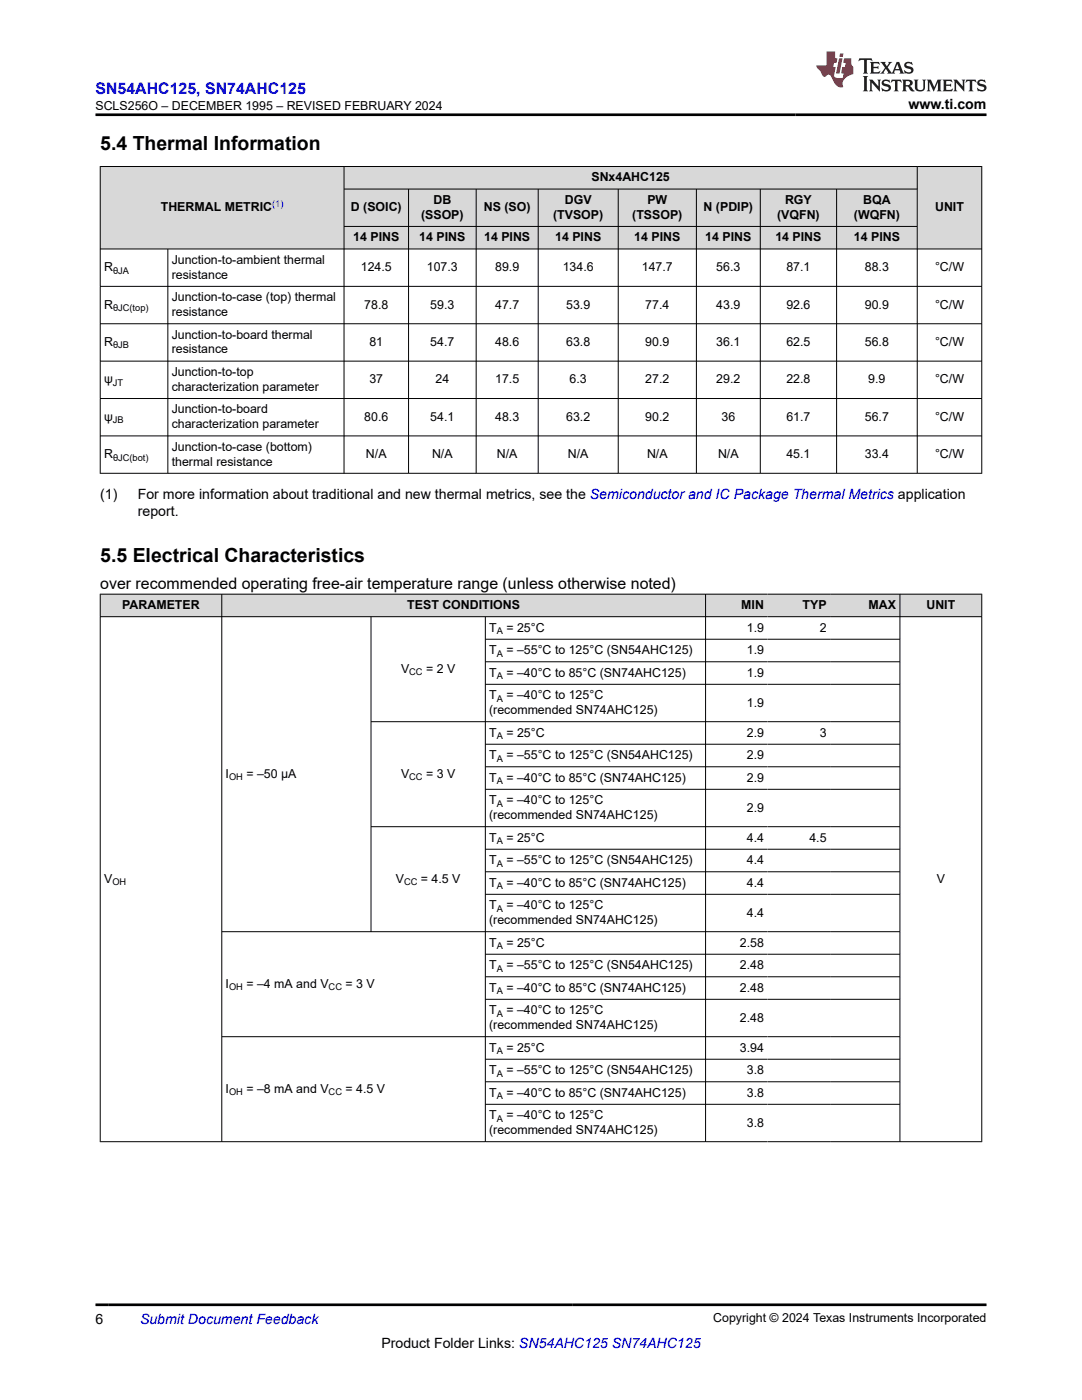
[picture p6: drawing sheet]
<svg xmlns="http://www.w3.org/2000/svg" width="216mm" height="279mm" viewBox="0 0 216 279" stroke-linecap="round" stroke-linejoin="round" font-family="sans-serif">
<defs><g id="words">
<g font-size="3.9">
<text x="20" y="29.9">5.4 Thermal Information</text>
<text x="20" y="112.1">5.5 Electrical Characteristics</text>
</g>
<text font-size="3.2" fill="#00f" x="19" y="18.7">SN54AHC125, SN74AHC125</text>
<text font-size="3.2" x="20" y="117.5">over recommended operating free-air temperature range (unless otherwise noted)</text>
<g font-size="2.8">
<text x="181.3" y="21.8">www.ti.com</text>
<text x="20" y="99.6">(1)</text>
<text x="27.5" y="99.6">For more information about traditional and new thermal metrics, see the Semiconductor and IC Package Thermal Metrics application</text>
<text x="27.5" y="103">report.</text>
<text x="19" y="264.2">6</text>
<text x="76.1" y="269">Product Folder Links: SN54AHC125 SN74AHC125</text>
</g>
<text font-size="2.8" fill="#00f" x="27.9" y="264.2">Submit Document Feedback</text>
<g font-size="2.5">
<text x="19" y="21.9">SCLS256O – DECEMBER 1995 – REVISED FEBRUARY 2024</text>
<text x="86.5" y="40.7">DB</text>
<text x="112.7" y="40.7">DGV</text>
<text x="118" y="36.2">SNx4AHC125</text>
<text x="129.2" y="40.7">PW</text>
<text x="156.6" y="40.7">RGY</text>
<text x="172.2" y="40.7">BQA</text>
<text x="32.1" y="42.2">THERMAL METRIC</text>
<text x="70" y="42.2">D (SOIC)</text>
<text x="84" y="43.7">(SSOP)</text>
<text x="96.5" y="42.2">NS (SO)</text>
<text x="110.4" y="43.7">(TVSOP)</text>
<text x="126.2" y="43.7">(TSSOP)</text>
<text x="140.4" y="42.2">N (PDIP)</text>
<text x="155.1" y="43.7">(VQFN)</text>
<text x="170.4" y="43.7">(WQFN)</text>
<text x="186.6" y="42.2">UNIT</text>
<text x="34.3" y="52.6">Junction-to-ambient thermal</text>
<text x="70.5" y="48.2">14 PINS</text>
<text x="83.7" y="48.2">14 PINS</text>
<text x="96.6" y="48.2">14 PINS</text>
<text x="110.8" y="48.2">14 PINS</text>
<text x="126.6" y="48.2">14 PINS</text>
<text x="140.7" y="48.2">14 PINS</text>
<text x="154.7" y="48.2">14 PINS</text>
<text x="170.4" y="48.2">14 PINS</text>
<text x="20.8" y="54.1">R</text>
<text x="34.3" y="55.6">resistance</text>
<text x="72" y="54.1">124.5</text>
<text x="85.2" y="54.1">107.3</text>
<text x="98.8" y="54.1">89.9</text>
<text x="112.3" y="54.1">134.6</text>
<text x="128.1" y="54.1">147.7</text>
<text x="142.9" y="54.1">56.3</text>
<text x="156.9" y="54.1">87.1</text>
<text x="172.6" y="54.1">88.3</text>
<text x="186.6" y="54.1">°C/W</text>
<text x="20.8" y="61.6">R</text>
<text x="34.3" y="60.1">Junction-to-case (top) thermal</text>
<text x="34.3" y="63.1">resistance</text>
<text x="72.7" y="61.6">78.8</text>
<text x="85.9" y="61.6">59.3</text>
<text x="98.8" y="61.6">47.7</text>
<text x="113" y="61.6">53.9</text>
<text x="128.8" y="61.6">77.4</text>
<text x="142.9" y="61.6">43.9</text>
<text x="156.9" y="61.6">92.6</text>
<text x="172.6" y="61.6">90.9</text>
<text x="186.6" y="61.6">°C/W</text>
<text x="20.8" y="69.1">R</text>
<text x="34.3" y="67.6">Junction-to-board thermal</text>
<text x="34.3" y="70.5">resistance</text>
<text x="73.7" y="69.1">81</text>
<text x="85.9" y="69.1">54.7</text>
<text x="98.8" y="69.1">48.6</text>
<text x="113" y="69.1">63.8</text>
<text x="128.8" y="69.1">90.9</text>
<text x="142.9" y="69.1">36.1</text>
<text x="156.9" y="69.1">62.5</text>
<text x="172.6" y="69.1">56.8</text>
<text x="186.6" y="69.1">°C/W</text>
<text x="20.8" y="76.5">ψ</text>
<text x="34.3" y="75">Junction-to-top</text>
<text x="34.3" y="78">characterization parameter</text>
<text x="73.7" y="76.5">37</text>
<text x="86.9" y="76.5">24</text>
<text x="98.8" y="76.5">17.5</text>
<text x="113.7" y="76.5">6.3</text>
<text x="128.8" y="76.5">27.2</text>
<text x="142.9" y="76.5">29.2</text>
<text x="156.9" y="76.5">22.8</text>
<text x="173.3" y="76.5">9.9</text>
<text x="186.6" y="76.5">°C/W</text>
<text x="20.8" y="84">ψ</text>
<text x="34.3" y="82.5">Junction-to-board</text>
<text x="72.7" y="84">80.6</text>
<text x="85.9" y="84">54.1</text>
<text x="98.8" y="84">48.3</text>
<text x="113" y="84">63.2</text>
<text x="128.8" y="84">90.2</text>
<text x="144" y="84">36</text>
<text x="156.9" y="84">61.7</text>
<text x="172.6" y="84">56.7</text>
<text x="186.6" y="84">°C/W</text>
<text x="34.3" y="85.5">characterization parameter</text>
<text x="34.3" y="90">Junction-to-case (bottom)</text>
<text x="20.8" y="91.4">R</text>
<text x="34.3" y="92.9">thermal resistance</text>
<text x="73" y="91.4">N/A</text>
<text x="86.2" y="91.4">N/A</text>
<text x="99.1" y="91.4">N/A</text>
<text x="113.3" y="91.4">N/A</text>
<text x="129.1" y="91.4">N/A</text>
<text x="143.3" y="91.4">N/A</text>
<text x="156.9" y="91.4">45.1</text>
<text x="172.6" y="91.4">33.4</text>
<text x="186.6" y="91.4">°C/W</text>
<text x="24.4" y="121.5">PARAMETER</text>
<text x="81.3" y="121.5">TEST CONDITIONS</text>
<text x="147.9" y="121.5">MIN</text>
<text x="160.1" y="121.5">TYP</text>
<text x="173.3" y="121.5">MAX</text>
<text x="184.9" y="121.5">UNIT</text>
<text x="97.6" y="126">T</text>
<text x="97.6" y="130.5">T</text>
<text x="101" y="126">= 25°C</text>
<text x="101" y="130.5">= –55°C to 125°C (SN54AHC125)</text>
<text x="149" y="126">1.9</text>
<text x="149" y="130.5">1.9</text>
<text x="163.6" y="126">2</text>
<text x="80" y="134.3">V</text>
<text x="85" y="134.3">= 2 V</text>
<text x="97.6" y="135">T</text>
<text x="101" y="135">= –40°C to 85°C (SN74AHC125)</text>
<text x="149" y="135">1.9</text>
<text x="97.6" y="142.5">(recommended SN74AHC125)</text>
<text x="97.6" y="139.5">T</text>
<text x="101" y="139.5">= –40°C to 125°C</text>
<text x="149" y="141">1.9</text>
<text x="97.6" y="147">T</text>
<text x="101" y="147">= 25°C</text>
<text x="149" y="147">2.9</text>
<text x="163.6" y="147">3</text>
<text x="45" y="155.2">I</text>
<text x="49.2" y="155.2">= –50 µA</text>
<text x="80" y="155.2">V</text>
<text x="85" y="155.2">= 3 V</text>
<text x="97.6" y="151.5">T</text>
<text x="97.6" y="156">T</text>
<text x="101" y="151.5">= –55°C to 125°C (SN54AHC125)</text>
<text x="101" y="156">= –40°C to 85°C (SN74AHC125)</text>
<text x="149" y="151.5">2.9</text>
<text x="149" y="156">2.9</text>
<text x="97.6" y="160.5">T</text>
<text x="101" y="160.5">= –40°C to 125°C</text>
<text x="149" y="162">2.9</text>
<text x="97.6" y="163.4">(recommended SN74AHC125)</text>
<text x="97.6" y="167.9">T</text>
<text x="101" y="167.9">= 25°C</text>
<text x="149" y="167.9">4.4</text>
<text x="161.5" y="167.9">4.5</text>
<text x="97.6" y="172.4">T</text>
<text x="101" y="172.4">= –55°C to 125°C (SN54AHC125)</text>
<text x="149" y="172.4">4.4</text>
<text x="20.8" y="176.2">V</text>
<text x="79" y="176.2">V</text>
<text x="84" y="176.2">= 4.5 V</text>
<text x="97.6" y="176.9">T</text>
<text x="101" y="176.9">= –40°C to 85°C (SN74AHC125)</text>
<text x="149" y="176.9">4.4</text>
<text x="186.9" y="176.2">V</text>
<text x="97.6" y="184.4">(recommended SN74AHC125)</text>
<text x="97.6" y="181.4">T</text>
<text x="101" y="181.4">= –40°C to 125°C</text>
<text x="149" y="182.9">4.4</text>
<text x="97.6" y="188.9">T</text>
<text x="101" y="188.9">= 25°C</text>
<text x="147.6" y="188.9">2.58</text>
<text x="45" y="197.1">I</text>
<text x="49.2" y="197.1">= –4 mA and V</text>
<text x="68.9" y="197.1">= 3 V</text>
<text x="97.6" y="193.4">T</text>
<text x="97.6" y="197.9">T</text>
<text x="101" y="193.4">= –55°C to 125°C (SN54AHC125)</text>
<text x="101" y="197.9">= –40°C to 85°C (SN74AHC125)</text>
<text x="147.6" y="193.4">2.48</text>
<text x="147.6" y="197.9">2.48</text>
<text x="97.6" y="202.4">T</text>
<text x="101" y="202.4">= –40°C to 125°C</text>
<text x="147.6" y="203.9">2.48</text>
<text x="97.6" y="205.4">(recommended SN74AHC125)</text>
<text x="97.6" y="209.9">T</text>
<text x="101" y="209.9">= 25°C</text>
<text x="147.6" y="209.9">3.94</text>
<text x="97.6" y="214.4">T</text>
<text x="101" y="214.4">= –55°C to 125°C (SN54AHC125)</text>
<text x="149" y="214.4">3.8</text>
<text x="45" y="218.1">I</text>
<text x="49.2" y="218.1">= –8 mA and V</text>
<text x="68.9" y="218.1">= 4.5 V</text>
<text x="97.6" y="218.9">T</text>
<text x="101" y="218.9">= –40°C to 85°C (SN74AHC125)</text>
<text x="149" y="218.9">3.8</text>
<text x="97.6" y="226.3">(recommended SN74AHC125)</text>
<text x="97.6" y="223.3">T</text>
<text x="101" y="223.3">= –40°C to 125°C</text>
<text x="149" y="224.8">3.8</text>
<text x="142.3" y="263.9">Copyright © 2024 Texas Instruments Incorporated</text>
</g>
<text font-size="1.9" fill="#00f" x="54.3" y="41.3">(1)</text>
<g font-size="1.9">
<text x="22.6" y="54.6">θJA</text>
<text x="22.6" y="62.1">θJC(top)</text>
<text x="22.6" y="69.5">θJB</text>
<text x="22.5" y="77">JT</text>
<text x="22.5" y="84.5">JB</text>
<text x="22.6" y="91.9">θJC(bot)</text>
<text x="99.1" y="126.5">A</text>
<text x="99.1" y="131">A</text>
<text x="81.7" y="134.8">CC</text>
<text x="99.1" y="135.5">A</text>
<text x="99.1" y="140">A</text>
<text x="99.1" y="147.5">A</text>
<text x="45.7" y="155.7">OH</text>
<text x="81.7" y="155.7">CC</text>
<text x="99.1" y="152">A</text>
<text x="99.1" y="156.5">A</text>
<text x="99.1" y="161">A</text>
<text x="99.1" y="168.4">A</text>
<text x="99.1" y="172.9">A</text>
<text x="22.4" y="176.7">OH</text>
<text x="80.6" y="176.7">CC</text>
<text x="99.1" y="177.4">A</text>
<text x="99.1" y="181.9">A</text>
<text x="99.1" y="189.4">A</text>
<text x="45.7" y="197.6">OH</text>
<text x="65.6" y="197.6">CC</text>
<text x="99.1" y="193.9">A</text>
<text x="99.1" y="198.4">A</text>
<text x="99.1" y="202.9">A</text>
<text x="99.1" y="210.3">A</text>
<text x="99.1" y="214.8">A</text>
<text x="45.7" y="218.6">OH</text>
<text x="65.6" y="218.6">CC</text>
<text x="99.1" y="219.3">A</text>
<text x="99.1" y="223.8">A</text>
</g>
</g></defs>
<g fill="#d8d8d8">
<path d="M20 33.2h175.9v4.5h-175.9z" fill-rule="evenodd"/>
<path d="M20.1 33.3h48.5v16.3h-48.5z" fill-rule="evenodd"/>
<path d="M68.7 33.3h114.3v4.4h-114.3z" fill-rule="evenodd"/>
<path d="M183.1 33.3h12.7v16.3h-12.7z" fill-rule="evenodd"/>
<path d="M68.7 37.8h12.8v7.3h-12.8z" fill-rule="evenodd"/>
<path d="M81.6 37.8h13.4v7.3h-13.4z" fill-rule="evenodd"/>
<path d="M95.1 37.8h12.2v7.3h-12.2z" fill-rule="evenodd"/>
<path d="M107.5 37.8h15.8v7.3h-15.8z" fill-rule="evenodd"/>
<path d="M123.4 37.8h15.5v7.3h-15.5z" fill-rule="evenodd"/>
<path d="M139 37.8h12.6v7.3h-12.6z" fill-rule="evenodd"/>
<path d="M151.8 37.8h15.1v7.3h-15.1z" fill-rule="evenodd"/>
<path d="M167 37.8h16v7.3h-16z" fill-rule="evenodd"/>
<path d="M68.7 45.3h12.8v4.3h-12.8z" fill-rule="evenodd"/>
<path d="M81.6 45.3h13.4v4.3h-13.4z" fill-rule="evenodd"/>
<path d="M95.1 45.3h12.2v4.3h-12.2z" fill-rule="evenodd"/>
<path d="M107.5 45.3h15.8v4.3h-15.8z" fill-rule="evenodd"/>
<path d="M123.4 45.3h15.5v4.3h-15.5z" fill-rule="evenodd"/>
<path d="M139 45.3h12.6v4.3h-12.6z" fill-rule="evenodd"/>
<path d="M151.8 45.3h15.1v4.3h-15.1z" fill-rule="evenodd"/>
<path d="M167 45.3h16v4.3h-16z" fill-rule="evenodd"/>
</g>
<g fill="none" stroke="#000" stroke-width=".2">
<path d="M19.9 33.2h176.1M20 33.2v61.3M68.6 33.2v61.3M68.6 37.7h114.5M81.5 37.7v56.8M95 37.7v56.8M107.4 37.7v56.8M123.4 37.7v56.8M139 37.7v56.8M151.7 37.7v56.8M166.9 37.7v56.8M183 33.2v61.3"/>
<path d="M195.9 33.2v61.3M19.9 49.7h176.1M19.9 57.1h176.1M33.5 49.7v44.8M68.6 45.2h114.5M19.9 64.6h176.1M19.9 72.1h176.1M19.9 79.5h176.1M19.9 87h176.1M19.9 94.5h176.1"/>
</g>
<g fill="#d8d8d8">
<path d="M20 118.6h175.9v4.5h-175.9z" fill-rule="evenodd"/>
<path d="M20.1 118.6h24.1v4.4h-24.1z" fill-rule="evenodd"/>
<path d="M44.3 118.6h96.4v4.4h-96.4z" fill-rule="evenodd"/>
<path d="M140.9 118.6h12.3v4.4h-12.3z" fill-rule="evenodd"/>
<path d="M153.2 118.6h12.4v4.4h-12.4z" fill-rule="evenodd"/>
<path d="M165.6 118.6h13.9v4.4h-13.9z" fill-rule="evenodd"/>
<path d="M179.6 118.6h16.2v4.4h-16.2z" fill-rule="evenodd"/>
</g>
<g fill="none" stroke="#000" stroke-width=".2">
<path d="M19.9 118.6h176.1M20 118.5v109.4M44.3 118.5v109.4M140.8 118.5v109.4M179.6 118.5v109.4M195.9 118.5v109.4M19.9 123.1h176.1M74 123.1v62.9M96.8 123.1v104.8M96.8 127.6h82.8M96.8 132.1h82.8M96.8 136.6h82.8"/>
<path d="M96.8 148.5h82.8M96.8 153h82.8M96.8 157.5h82.8M179.6 144h-105.6M96.8 169.5h82.8M96.8 174h82.8M96.8 178.5h82.8M179.6 165h-105.6M44.3 185.9h135.3M96.8 190.4h82.8M96.8 194.9h82.8M96.8 199.4h82.8"/>
<path d="M96.8 211.4h82.8M96.8 215.9h82.8M179.6 206.9h-135.3M19.9 227.9h176.1M96.8 220.4h82.8"/>
</g>
<path d="M171.5 11.6l-.2 .6 .5-.2h.6v.1v2.2l-.2 .4h1l-.2-.4v-2.2v-.1h.5l.5 .2-.1-.6zM173.6 12.4l.2 .3v1.6l-.2 .4h1.9l.1-.6a1.08 1.08 0 0 1-1.3 .2v-.7h.6l.4 .2v-.7l-.4 .2h-.6v-.5l.2-.2a1 1 0 0 1 1 .3l-.1-.5zM175.7 12.4l.9 1.1-1 1.2h.9l-.2-.2 .5-.8 .4 .8-.2 .2h1.6l-.2-.2 .2-.5h.9l.1 .5-.1 .2h.9l-.2-.4-.8-1.9h-.5l-.9 2.1-.9-1.1 .9-1h-.8l.2 .2-.4 .6-.4-.6 .2-.2zM179 12.8l.4 1h-.7zM180.7 12.5a.65 .65 0 0 0-.2 .7 .65 .65 0 0 0 .6 .5l.6 .1 .1 .3a.79 .79 0 0 1-.7 .4 .79 .79 0 0 1-.7-.5l.1 .7 .2-.1a.93 .93 0 0 0 1.1 0 .93 .93 0 0 0 .4-.9 1.46 1.46 0 0 0-1.2-.6l-.1-.3a1.09 1.09 0 0 1 1.2 .2l-.2-.6-.1 .1-.5-.2zM172.2 15.2l.2 .4v2.2l-.2 .4h1l-.2-.4v-2.2l.2-.4zM173.4 15.9l.2 .4v1.5l-.2 .4h.8l-.3-.4 .1-1.3 1.6 1.8v-2l.2-.4h-.7l.1 .2 .1 1.1-1.2-1.3zM176.2 16a.65 .65 0 0 0-.2 .8 .65 .65 0 0 0 .6 .4l.6 .2 .1 .2a.79 .79 0 0 1-.7 .4 .79 .79 0 0 1-.7-.5l.1 .7 .2-.1a.93 .93 0 0 0 1.1 .1 .93 .93 0 0 0 .4-1 1.46 1.46 0 0 0-1.2-.5l-.1-.4a1.09 1.09 0 0 1 1.2 .2l-.1-.6-.2 .1-.5-.1zM177.9 15.9l-.1 .6a.63 .63 0 0 1 .8-.3v1.6l-.3 .4h1l-.2-.4v-1.6a.66 .66 0 0 1 .8 .3l-.1-.6zM180 15.9l.2 .4v1.5l-.2 .4h1l-.2-.2-.1-.7h.5l.1 .2a.79 .79 0 0 0 1.2 .6l-1-.9a.61 .61 0 0 0 .6-.6 .61 .61 0 0 0-.5-.7zM180.8 16.2h.1a.47 .47 0 0 1 .5 .1 .47 .47 0 0 1 .1 .5l-.1 .1-.7 .1zM182.3 15.9l.2 .2a2.27 2.27 0 0 0 .4 2 1.04 1.04 0 0 0 1.7-.7v-1.3l.2-.2h-.8l.2 .4v1.1a.6 .6 0 0 1-.6 .6 .6 .6 0 0 1-.6-.6v-1.1l.3-.4zM184.9 15.9l.2 .4v1.5l-.2 .4h.8l-.3-.4v-1.4l.9 1.9 .9-1.9v1.4l-.3 .4h1l-.2-.4v-1.5l.2-.4h-.8l-.7 1.5-.6-1.5zM188.1 15.9l.2 .4v1.5l-.2 .4h1.9l.1-.6a1.09 1.09 0 0 1-1.3 .2v-.7h.6l.4 .2v-.6l-.4 .2h-.6v-.6l.2-.1a1.01 1.01 0 0 1 1 .3l-.1-.6zM190.2 15.9l.3 .4v1.5l-.3 .4h.8l-.2-.4v-1.3l1.6 1.8v-2l.2-.4h-.7l.2 .2v1.1l-1.2-1.3zM192.8 15.9l-.1 .6a.63 .63 0 0 1 .8-.3v1.6l-.3 .4h1l-.2-.4v-1.6a.66 .66 0 0 1 .8 .3l-.1-.6zM195.2 16a.65 .65 0 0 0-.2 .8 .65 .65 0 0 0 .6 .4l.6 .2 .2 .2a.79 .79 0 0 1-.7 .4 .79 .79 0 0 1-.7-.5l.1 .7 .2-.1a.93 .93 0 0 0 1 .1 .93 .93 0 0 0 .5-1 1.46 1.46 0 0 0-1.3-.5v-.4a1.09 1.09 0 0 1 1.2 .2l-.2-.6-.2 .1-.5-.1z" fill="#231f20"/>
<path d="M164.9 10.3v2.7h-2l.1 .4 .8 1a.95 .95 0 0 0 1 .9 .59 .59 0 0 1 .5-.4 .59 .59 0 0 1 .5 .3l.4 .8a1.59 1.59 0 0 0 2.1 1.4 1.61 1.61 0 0 1 1-2.3l1-.3-.1-1.5a1.59 1.59 0 0 1-.3-1.7h-1.5l-.2 .9h.6l-.2 .9h-.5l-.2 .9v.3l.4 .1-.1 .9h-.7a.73 .73 0 0 1-1-.7l.3-1.5h-.5l.1-.9h.5l.2-.9h-.5v-1.3zM167.4 11.6l-.6 3.1h.7l.6-3.1zM167.6 10.7l-.1 .6h.7l.1-.6z" fill="#ed1c24"/>
<path d="M19 22.9h177.8M19 260.4h177.8" fill="none" stroke="#000" stroke-width=".53"/>
<use href="#words"/>
</svg>
